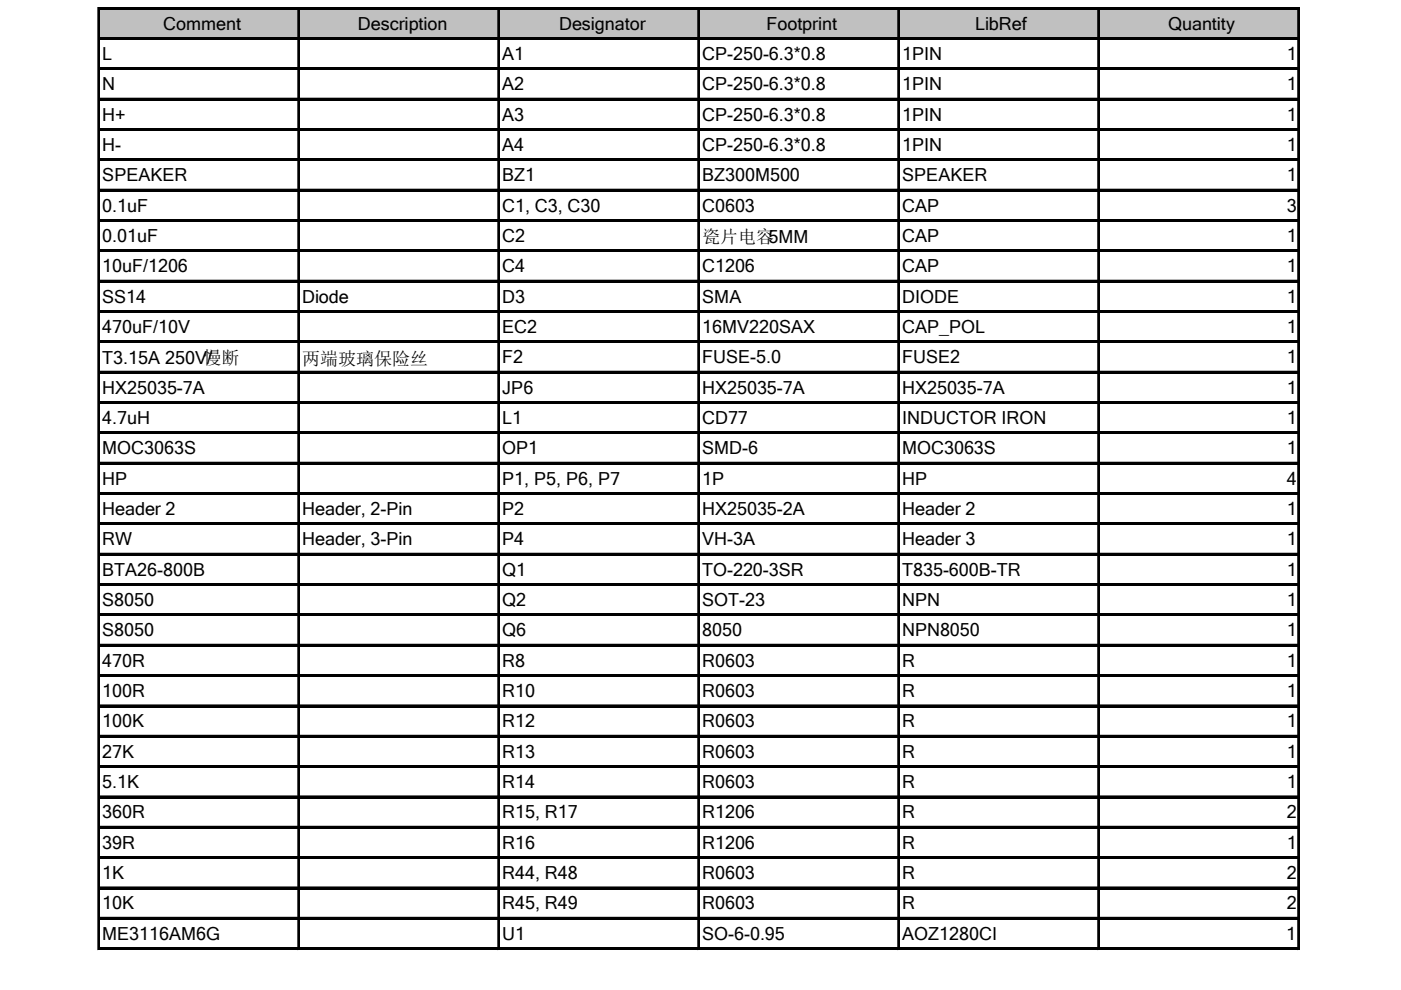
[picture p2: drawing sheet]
<svg xmlns="http://www.w3.org/2000/svg" width="297mm" height="210mm" viewBox="0 0 297 210" stroke-linecap="round" stroke-linejoin="round" font-family="sans-serif">
<defs><g id="words">
<g font-size="3.8">
<text x="34.6" y="6.3">Comment</text>
<text x="75.9" y="6.3">Description</text>
<text x="118.6" y="6.3">Designator</text>
<text x="162.5" y="6.3">Footprint</text>
<text x="206.8" y="6.3">LibRef</text>
<text x="247.7" y="6.3">Quantity</text>
<text x="21.7" y="12.7">L</text>
<text x="106.5" y="12.7">A1</text>
<text x="148.9" y="12.7">CP-250-6.3*0.8</text>
<text x="191.3" y="12.7">1PIN</text>
<text x="272.8" y="12.7">1</text>
<text x="21.7" y="19.2">N</text>
<text x="106.5" y="19.2">A2</text>
<text x="148.9" y="19.2">CP-250-6.3*0.8</text>
<text x="191.3" y="19.2">1PIN</text>
<text x="272.8" y="19.2">1</text>
<text x="21.7" y="25.6">H+</text>
<text x="106.5" y="25.6">A3</text>
<text x="148.9" y="25.6">CP-250-6.3*0.8</text>
<text x="191.3" y="25.6">1PIN</text>
<text x="272.8" y="25.6">1</text>
<text x="21.7" y="32">H-</text>
<text x="106.5" y="32">A4</text>
<text x="148.9" y="32">CP-250-6.3*0.8</text>
<text x="191.3" y="32">1PIN</text>
<text x="272.8" y="32">1</text>
<text x="21.7" y="38.5">SPEAKER</text>
<text x="106.5" y="38.5">BZ1</text>
<text x="148.9" y="38.5">BZ300M500</text>
<text x="191.3" y="38.5">SPEAKER</text>
<text x="272.8" y="38.5">1</text>
<text x="21.7" y="44.9">0.1uF</text>
<text x="106.5" y="44.9">C1, C3, C30</text>
<text x="148.9" y="44.9">C0603</text>
<text x="191.3" y="44.9">CAP</text>
<text x="272.8" y="44.9">3</text>
<text x="21.7" y="51.3">0.01uF</text>
<text x="106.5" y="51.3">C2</text>
<text x="148.9" y="51.5">瓷片电容5MM</text>
<text x="191.3" y="51.3">CAP</text>
<text x="272.8" y="51.3">1</text>
<text x="21.7" y="57.7">10uF/1206</text>
<text x="106.5" y="57.7">C4</text>
<text x="148.9" y="57.7">C1206</text>
<text x="191.3" y="57.7">CAP</text>
<text x="272.8" y="57.7">1</text>
<text x="21.7" y="64.2">SS14</text>
<text x="64.1" y="64.2">Diode</text>
<text x="106.5" y="64.2">D3</text>
<text x="148.9" y="64.2">SMA</text>
<text x="191.3" y="64.2">DIODE</text>
<text x="272.8" y="64.2">1</text>
<text x="21.7" y="70.6">470uF/10V</text>
<text x="106.5" y="70.6">EC2</text>
<text x="148.9" y="70.6">16MV220SAX</text>
<text x="191.3" y="70.6">CAP_POL</text>
<text x="272.8" y="70.6">1</text>
<text x="21.7" y="77.2">T3.15A 250V/</text>
<text x="43.1" y="77.2">慢断</text>
<text x="64.1" y="77.3">两端玻璃保险丝</text>
<text x="106.5" y="77">F2</text>
<text x="148.9" y="77">FUSE-5.0</text>
<text x="191.3" y="77">FUSE2</text>
<text x="272.8" y="77">1</text>
<text x="21.7" y="83.5">HX25035-7A</text>
<text x="106.5" y="83.5">JP6</text>
<text x="148.9" y="83.5">HX25035-7A</text>
<text x="191.3" y="83.5">HX25035-7A</text>
<text x="272.8" y="83.5">1</text>
<text x="21.7" y="89.9">4.7uH</text>
<text x="106.5" y="89.9">L1</text>
<text x="148.9" y="89.9">CD77</text>
<text x="191.3" y="89.9">INDUCTOR IRON</text>
<text x="272.8" y="89.9">1</text>
<text x="21.7" y="96.3">MOC3063S</text>
<text x="106.5" y="96.3">OP1</text>
<text x="148.9" y="96.3">SMD-6</text>
<text x="191.3" y="96.3">MOC3063S</text>
<text x="272.8" y="96.3">1</text>
<text x="21.7" y="102.8">HP</text>
<text x="106.5" y="102.8">P1, P5, P6, P7</text>
<text x="148.9" y="102.8">1P</text>
<text x="191.3" y="102.8">HP</text>
<text x="272.8" y="102.8">4</text>
<text x="21.7" y="109.2">Header 2</text>
<text x="64.1" y="109.2">Header, 2-Pin</text>
<text x="106.5" y="109.2">P2</text>
<text x="148.9" y="109.2">HX25035-2A</text>
<text x="191.3" y="109.2">Header 2</text>
<text x="272.8" y="109.2">1</text>
<text x="21.7" y="115.6">RW</text>
<text x="64.1" y="115.6">Header, 3-Pin</text>
<text x="106.5" y="115.6">P4</text>
<text x="148.9" y="115.6">VH-3A</text>
<text x="191.3" y="115.6">Header 3</text>
<text x="272.8" y="115.6">1</text>
<text x="21.7" y="122.1">BTA26-800B</text>
<text x="106.5" y="122.1">Q1</text>
<text x="148.9" y="122.1">TO-220-3SR</text>
<text x="191.3" y="122.1">T835-600B-TR</text>
<text x="272.8" y="122.1">1</text>
<text x="21.7" y="128.5">S8050</text>
<text x="106.5" y="128.5">Q2</text>
<text x="148.9" y="128.5">SOT-23</text>
<text x="191.3" y="128.5">NPN</text>
<text x="272.8" y="128.5">1</text>
<text x="21.7" y="134.9">S8050</text>
<text x="106.5" y="134.9">Q6</text>
<text x="148.9" y="134.9">8050</text>
<text x="191.3" y="134.9">NPN8050</text>
<text x="272.8" y="134.9">1</text>
<text x="21.7" y="141.4">470R</text>
<text x="106.5" y="141.4">R8</text>
<text x="148.9" y="141.4">R0603</text>
<text x="191.3" y="141.4">R</text>
<text x="272.8" y="141.4">1</text>
<text x="21.7" y="147.8">100R</text>
<text x="106.5" y="147.8">R10</text>
<text x="148.9" y="147.8">R0603</text>
<text x="191.3" y="147.8">R</text>
<text x="272.8" y="147.8">1</text>
<text x="21.7" y="154.2">100K</text>
<text x="106.5" y="154.2">R12</text>
<text x="148.9" y="154.2">R0603</text>
<text x="191.3" y="154.2">R</text>
<text x="272.8" y="154.2">1</text>
<text x="21.7" y="160.7">27K</text>
<text x="106.5" y="160.7">R13</text>
<text x="148.9" y="160.7">R0603</text>
<text x="191.3" y="160.7">R</text>
<text x="272.8" y="160.7">1</text>
<text x="21.7" y="167.1">5.1K</text>
<text x="106.5" y="167.1">R14</text>
<text x="148.9" y="167.1">R0603</text>
<text x="191.3" y="167.1">R</text>
<text x="272.8" y="167.1">1</text>
<text x="21.7" y="173.5">360R</text>
<text x="106.5" y="173.5">R15, R17</text>
<text x="148.9" y="173.5">R1206</text>
<text x="191.3" y="173.5">R</text>
<text x="272.8" y="173.5">2</text>
<text x="21.7" y="180">39R</text>
<text x="106.5" y="180">R16</text>
<text x="148.9" y="180">R1206</text>
<text x="191.3" y="180">R</text>
<text x="272.8" y="180">1</text>
<text x="21.7" y="186.4">1K</text>
<text x="106.5" y="186.4">R44, R48</text>
<text x="148.9" y="186.4">R0603</text>
<text x="191.3" y="186.4">R</text>
<text x="272.8" y="186.4">2</text>
<text x="21.7" y="192.8">10K</text>
<text x="106.5" y="192.8">R45, R49</text>
<text x="148.9" y="192.8">R0603</text>
<text x="191.3" y="192.8">R</text>
<text x="272.8" y="192.8">2</text>
<text x="21.7" y="199.3">ME3116AM6G</text>
<text x="106.5" y="199.3">U1</text>
<text x="148.9" y="199.3">SO-6-0.95</text>
<text x="191.3" y="199.3">AOZ1280CI</text>
<text x="272.7" y="199.3">1</text>
</g>
</g></defs>
<path d="M21.1 1.9h254.3v6.3h-254.3z" fill="#c0c0c0"/>
<g fill="none" stroke="#000" stroke-width=".21">
<path d="M20.7 1.5v199.9M21.2 1.5h254.4M21.2 8h254.4M21.2 14.4h254.4M63.1 2v199.4M105.5 2v199.4M147.9 2v199.4M190.3 2v199.4M232.7 2v199.4M275.1 2v199.4M21.2 20.8h254.4M21.2 27.3h254.4"/>
<path d="M21.2 33.7h254.4M21.2 40.1h254.4M21.2 46.5h254.4M21.2 53h254.4M21.2 59.4h254.4M21.2 65.8h254.4M21.2 72.3h254.4M21.2 78.7h254.4M21.2 85.1h254.4M21.2 91.6h254.4M21.2 98h254.4M21.2 104.4h254.4"/>
<path d="M21.2 110.9h254.4M21.2 117.3h254.4M21.2 123.7h254.4M21.2 130.2h254.4M21.2 136.6h254.4M21.2 143h254.4M21.2 149.5h254.4M21.2 155.9h254.4M21.2 162.3h254.4M21.2 168.8h254.4M21.2 175.2h254.4M21.2 181.6h254.4"/>
<path d="M21.2 188.1h254.4M21.2 194.5h254.4M21.2 200.9h254.4"/>
</g>
<path d="M21 1.5v199.9M63.4 2v199.4M105.8 2v199.4M148.2 2v199.4M190.6 2v199.4M233 2v199.4M275.4 2v199.4" fill="none" stroke="#000" stroke-width=".42"/>
<g fill="#000">
<path d="M21.2 1.5h254.4v.5h-254.4zM21.2 8h254.4v.4h-254.4zM21.2 14.4h254.4v.4h-254.4zM21.2 20.8h254.4v.5h-254.4zM21.2 27.3h254.4v.4h-254.4zM21.2 33.7h254.4v.4h-254.4zM21.2 40.1h254.4v.5h-254.4zM21.2 46.5h254.4v.5h-254.4zM21.2 53h254.4v.4h-254.4zM21.2 59.4h254.4v.5h-254.4zM21.2 65.8h254.4v.5h-254.4zM21.2 72.3h254.4v.4h-254.4z"/>
<path d="M21.2 78.7h254.4v.5h-254.4zM21.2 85.1h254.4v.5h-254.4zM21.2 91.6h254.4v.4h-254.4zM21.2 98h254.4v.5h-254.4zM21.2 104.4h254.4v.5h-254.4zM21.2 110.9h254.4v.4h-254.4zM21.2 117.3h254.4v.5h-254.4zM21.2 123.7h254.4v.5h-254.4zM21.2 130.2h254.4v.4h-254.4zM21.2 136.6h254.4v.5h-254.4zM21.2 143h254.4v.5h-254.4zM21.2 149.5h254.4v.4h-254.4z"/>
<path d="M21.2 155.9h254.4v.4h-254.4zM21.2 162.3h254.4v.5h-254.4zM21.2 168.8h254.4v.4h-254.4zM21.2 175.2h254.4v.4h-254.4zM21.2 181.6h254.4v.5h-254.4zM21.2 188.1h254.4v.4h-254.4zM21.2 194.5h254.4v.4h-254.4zM21.2 200.9h254.4v.5h-254.4z"/>
</g>
<use href="#words"/>
</svg>
